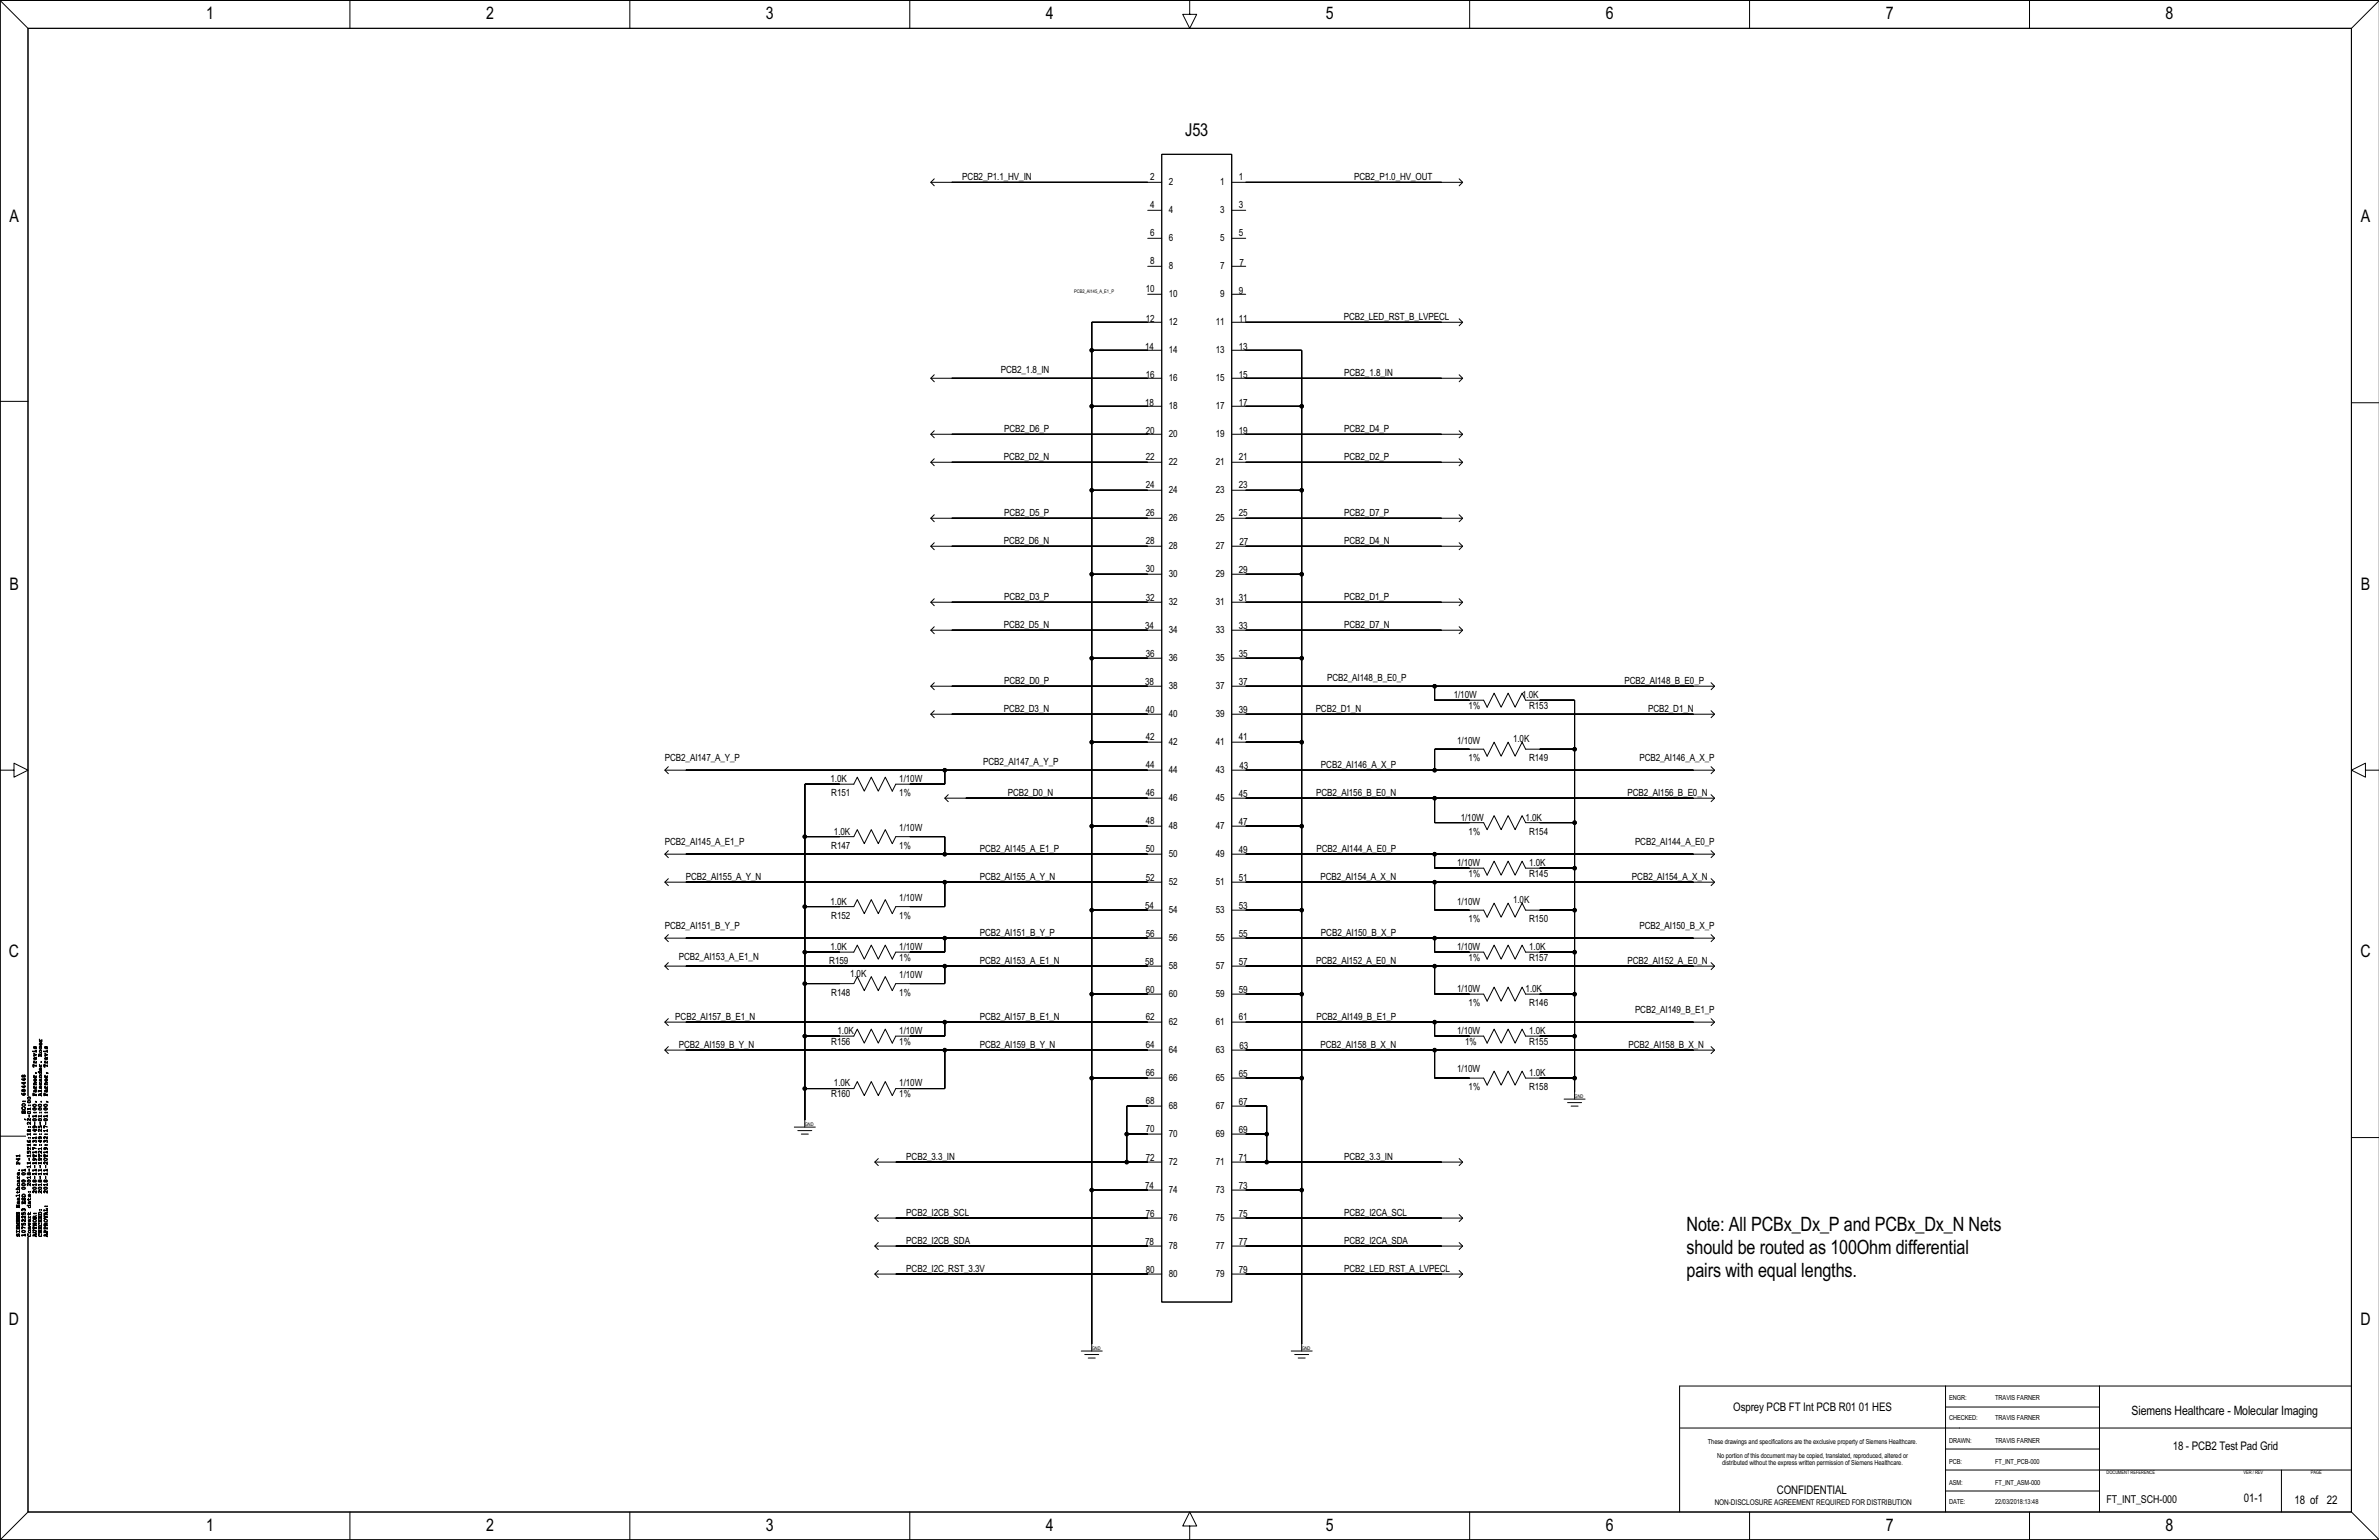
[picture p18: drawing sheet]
<svg xmlns="http://www.w3.org/2000/svg" width="863mm" height="559mm" viewBox="0 0 863 559" stroke-linecap="round" stroke-linejoin="round" font-family="sans-serif">
<defs><g id="words">
<g font-size="7.2">
<text x="612" y="446.7">Note: All PCBx_Dx_P and PCBx_Dx_N Nets</text>
<text x="612" y="455">should be routed as 100Ohm differential</text>
<text x="612" y="463.3">pairs with equal lengths.</text>
</g>
<text font-size="6.5" x="430.1" y="49.5">J53</text>
<g font-size="6.3">
<text x="74.8" y="7.1">1</text>
<text x="176.4" y="7.1">2</text>
<text x="277.9" y="7.1">3</text>
<text x="379.5" y="7.1">4</text>
<text x="481.1" y="7.1">5</text>
<text x="582.7" y="7.1">6</text>
<text x="684.2" y="7.1">7</text>
<text x="785.8" y="7.1">8</text>
<text x="3.4" y="80.7">A</text>
<text x="856.6" y="80.7">A</text>
<text x="3.4" y="214">B</text>
<text x="856.6" y="214">B</text>
<text x="3.3" y="347.3">C</text>
<text x="856.5" y="347.3">C</text>
<text x="3.3" y="480.7">D</text>
<text x="856.5" y="480.7">D</text>
<text x="74.8" y="555.6">1</text>
<text x="176.4" y="555.6">2</text>
<text x="277.9" y="555.6">3</text>
<text x="379.5" y="555.6">4</text>
<text x="481.1" y="555.6">5</text>
<text x="582.7" y="555.6">6</text>
<text x="684.2" y="555.6">7</text>
<text x="785.8" y="555.6">8</text>
</g>
<text font-size="4.7" x="773.5" y="513.6">Siemens Healthcare - Molecular Imaging</text>
<g font-size="4.3">
<text x="628.9" y="511.8">Osprey PCB FT Int PCB R01 01 HES</text>
<text x="788.4" y="526.3">18 - PCB2 Test Pad Grid</text>
<text x="644.8" y="542">CONFIDENTIAL</text>
<text x="814.2" y="545.2">01-1</text>
<text x="832.6" y="545.7">18 of</text>
<text x="844.4" y="545.7">22</text>
</g>
<text font-size="3.9" x="764.4" y="545.2">FT_INT_SCH-000</text>
<g font-size="3.6">
<text x="349.2" y="65.4">PCB2_P1.1_HV_IN</text>
<text x="417.4" y="65.4">2</text>
<text x="449.5" y="65.4">1</text>
<text x="491.4" y="65.4">PCB2_P1.0_HV_OUT</text>
<text x="424.1" y="67.2">2</text>
<text x="442.8" y="67.2">1</text>
<text x="417.4" y="75.5">4</text>
<text x="424.1" y="77.4">4</text>
<text x="442.8" y="77.4">3</text>
<text x="449.5" y="75.5">3</text>
<text x="417.4" y="85.7">6</text>
<text x="424.1" y="87.5">6</text>
<text x="442.8" y="87.5">5</text>
<text x="449.5" y="85.7">5</text>
<text x="417.4" y="95.8">8</text>
<text x="424.1" y="97.7">8</text>
<text x="442.8" y="97.7">7</text>
<text x="449.7" y="96.4">7</text>
<text x="415.8" y="106">10</text>
<text x="424.1" y="107.8">10</text>
<text x="442.8" y="107.8">9</text>
<text x="449.5" y="106.5">9</text>
<text x="415.8" y="116.7">12</text>
<text x="424.1" y="118">12</text>
<text x="441.2" y="118">11</text>
<text x="449.5" y="116.7">11</text>
<text x="487.6" y="116.2">PCB2_LED_RST_B_LVPECL</text>
<text x="415.6" y="126.8">14</text>
<text x="424.1" y="128.2">14</text>
<text x="441.2" y="128.2">13</text>
<text x="449.5" y="126.8">13</text>
<text x="363.1" y="135.2">PCB2_1.8_IN</text>
<text x="415.8" y="137">16</text>
<text x="449.5" y="137">15</text>
<text x="487.8" y="136.5">PCB2_1.8_IN</text>
<text x="424.1" y="138.3">16</text>
<text x="441.2" y="138.3">15</text>
<text x="415.6" y="147.1">18</text>
<text x="424.1" y="148.5">18</text>
<text x="441.2" y="148.5">17</text>
<text x="449.5" y="147.1">17</text>
<text x="364.4" y="156.8">PCB2_D6_P</text>
<text x="415.8" y="157.3">20</text>
<text x="424.1" y="158.6">20</text>
<text x="441.2" y="158.6">19</text>
<text x="449.5" y="157.3">19</text>
<text x="487.7" y="156.8">PCB2_D4_P</text>
<text x="364.2" y="167">PCB2_D2_N</text>
<text x="415.8" y="167">22</text>
<text x="449.5" y="167">21</text>
<text x="487.7" y="167">PCB2_D2_P</text>
<text x="424.1" y="168.8">22</text>
<text x="441.2" y="168.8">21</text>
<text x="415.8" y="177.1">24</text>
<text x="424.1" y="178.9">24</text>
<text x="441.2" y="178.9">23</text>
<text x="449.5" y="177.1">23</text>
<text x="364.4" y="187.3">PCB2_D5_P</text>
<text x="415.8" y="187.3">26</text>
<text x="424.1" y="189.1">26</text>
<text x="441.2" y="189.1">25</text>
<text x="449.5" y="187.3">25</text>
<text x="487.7" y="187.3">PCB2_D7_P</text>
<text x="364.2" y="197.4">PCB2_D6_N</text>
<text x="415.8" y="197.4">28</text>
<text x="449.7" y="197.9">27</text>
<text x="487.7" y="197.4">PCB2_D4_N</text>
<text x="424.1" y="199.3">28</text>
<text x="441.2" y="199.3">27</text>
<text x="415.8" y="207.6">30</text>
<text x="424.1" y="209.4">30</text>
<text x="441.2" y="209.4">29</text>
<text x="449.5" y="208.1">29</text>
<text x="364.4" y="217.7">PCB2_D3_P</text>
<text x="415.8" y="218.2">32</text>
<text x="424.1" y="219.6">32</text>
<text x="441.2" y="219.6">31</text>
<text x="449.5" y="218.2">31</text>
<text x="487.7" y="217.7">PCB2_D1_P</text>
<text x="364.2" y="227.9">PCB2_D5_N</text>
<text x="487.7" y="227.9">PCB2_D7_N</text>
<text x="415.6" y="228.4">34</text>
<text x="424.1" y="229.7">34</text>
<text x="441.2" y="229.7">33</text>
<text x="449.5" y="228.4">33</text>
<text x="415.8" y="238.6">36</text>
<text x="424.1" y="239.9">36</text>
<text x="441.2" y="239.9">35</text>
<text x="449.5" y="238.6">35</text>
<text x="364.4" y="248.2">PCB2_D0_P</text>
<text x="415.6" y="248.7">38</text>
<text x="424.1" y="250">38</text>
<text x="441.2" y="250">37</text>
<text x="449.5" y="248.7">37</text>
<text x="481.5" y="246.9">PCB2_AI148_B_E0_P</text>
<text x="589.5" y="248.2">PCB2_AI148_B_E0_P</text>
<text x="527.5" y="253.3">1/10W</text>
<text x="532.9" y="257.2">1%</text>
<text x="552.3" y="253.3">1.0K</text>
<text x="554.9" y="257.2">R153</text>
<text x="364.2" y="258.4">PCB2_D3_N</text>
<text x="415.8" y="258.9">40</text>
<text x="424.1" y="260.2">40</text>
<text x="441.2" y="260.2">39</text>
<text x="449.5" y="258.9">39</text>
<text x="477.4" y="258.4">PCB2_D1_N</text>
<text x="598" y="258.4">PCB2_D1_N</text>
<text x="415.8" y="268.5">42</text>
<text x="449.5" y="268.5">41</text>
<text x="528.8" y="269.8">1/10W</text>
<text x="549" y="269.3">1.0K</text>
<text x="424.1" y="270.4">42</text>
<text x="441.2" y="270.4">41</text>
<text x="241.2" y="276.1">PCB2_AI147_A_Y_P</text>
<text x="356.8" y="277.4">PCB2_AI147_A_Y_P</text>
<text x="415.8" y="278.7">44</text>
<text x="424.1" y="280.5">44</text>
<text x="441.2" y="280.5">43</text>
<text x="449.7" y="279.2">43</text>
<text x="479.3" y="278.7">PCB2_AI146_A_X_P</text>
<text x="532.9" y="276.3">1%</text>
<text x="554.9" y="276.3">R149</text>
<text x="594.9" y="276.1">PCB2_AI146_A_X_P</text>
<text x="301.3" y="283.8">1.0K</text>
<text x="326.3" y="283.8">1/10W</text>
<text x="301.6" y="289">R151</text>
<text x="326.3" y="289">1%</text>
<text x="365.7" y="288.8">PCB2_D0_N</text>
<text x="415.8" y="288.8">46</text>
<text x="424.1" y="290.7">46</text>
<text x="441.2" y="290.7">45</text>
<text x="449.5" y="289.4">45</text>
<text x="477.6" y="288.8">PCB2_AI156_B_E0_N</text>
<text x="590.6" y="288.8">PCB2_AI156_B_E0_N</text>
<text x="415.8" y="299">48</text>
<text x="449.5" y="299.5">47</text>
<text x="530" y="297.7">1/10W</text>
<text x="553.6" y="297.7">1.0K</text>
<text x="302.6" y="302.8">1.0K</text>
<text x="326.3" y="301.5">1/10W</text>
<text x="424.1" y="300.8">48</text>
<text x="441.2" y="300.8">47</text>
<text x="532.9" y="303">1%</text>
<text x="554.9" y="303">R154</text>
<text x="241.2" y="306.6">PCB2_AI145_A_E1_P</text>
<text x="301.6" y="308">R147</text>
<text x="326.3" y="308">1%</text>
<text x="355.5" y="309.2">PCB2_AI145_A_E1_P</text>
<text x="415.8" y="309.2">50</text>
<text x="424.1" y="311">50</text>
<text x="441.2" y="311">49</text>
<text x="449.5" y="309.7">49</text>
<text x="477.7" y="309.2">PCB2_AI144_A_E0_P</text>
<text x="593.3" y="306.6">PCB2_AI144_A_E0_P</text>
<text x="528.8" y="314.2">1/10W</text>
<text x="554.9" y="314.2">1.0K</text>
<text x="248.9" y="319.3">PCB2_AI155_A_Y_N</text>
<text x="355.5" y="319.3">PCB2_AI155_A_Y_N</text>
<text x="415.8" y="319.8">52</text>
<text x="424.1" y="321.2">52</text>
<text x="441.2" y="321.2">51</text>
<text x="449.5" y="319.8">51</text>
<text x="479.2" y="319.3">PCB2_AI154_A_X_N</text>
<text x="532.9" y="318.2">1%</text>
<text x="554.9" y="318.2">R145</text>
<text x="592.2" y="319.3">PCB2_AI154_A_X_N</text>
<text x="301.3" y="328.2">1.0K</text>
<text x="326.3" y="326.9">1/10W</text>
<text x="415.6" y="330">54</text>
<text x="449.5" y="330">53</text>
<text x="528.8" y="328.2">1/10W</text>
<text x="549" y="327.7">1.0K</text>
<text x="301.6" y="333.4">R152</text>
<text x="326.3" y="333.4">1%</text>
<text x="424.1" y="331.3">54</text>
<text x="441.2" y="331.3">53</text>
<text x="532.9" y="334.7">1%</text>
<text x="554.9" y="334.7">R150</text>
<text x="241.2" y="337.1">PCB2_AI151_B_Y_P</text>
<text x="355.5" y="339.6">PCB2_AI151_B_Y_P</text>
<text x="415.8" y="340.1">56</text>
<text x="424.1" y="341.5">56</text>
<text x="441.2" y="341.5">55</text>
<text x="449.5" y="340.1">55</text>
<text x="479.3" y="339.6">PCB2_AI150_B_X_P</text>
<text x="594.9" y="337.1">PCB2_AI150_B_X_P</text>
<text x="301.3" y="344.7">1.0K</text>
<text x="326.3" y="344.7">1/10W</text>
<text x="528.8" y="344.7">1/10W</text>
<text x="554.9" y="344.7">1.0K</text>
<text x="246.3" y="348.5">PCB2_AI153_A_E1_N</text>
<text x="300.9" y="349.8">R159</text>
<text x="326.3" y="348.7">1%</text>
<text x="355.5" y="349.8">PCB2_AI153_A_E1_N</text>
<text x="415.6" y="350.3">58</text>
<text x="424.1" y="351.6">58</text>
<text x="441.2" y="351.6">57</text>
<text x="449.5" y="350.3">57</text>
<text x="477.6" y="349.8">PCB2_AI152_A_E0_N</text>
<text x="532.9" y="348.7">1%</text>
<text x="554.9" y="348.7">R157</text>
<text x="590.6" y="349.8">PCB2_AI152_A_E0_N</text>
<text x="308.4" y="354.4">1.0K</text>
<text x="326.3" y="354.9">1/10W</text>
<text x="528.8" y="359.9">1/10W</text>
<text x="553.6" y="359.9">1.0K</text>
<text x="301.6" y="361.4">R148</text>
<text x="326.3" y="361.4">1%</text>
<text x="415.8" y="360.5">60</text>
<text x="424.1" y="361.8">60</text>
<text x="441.2" y="361.8">59</text>
<text x="449.5" y="360.5">59</text>
<text x="532.9" y="365.2">1%</text>
<text x="554.9" y="365.2">R146</text>
<text x="245.1" y="370.1">PCB2_AI157_B_E1_N</text>
<text x="355.5" y="370.1">PCB2_AI157_B_E1_N</text>
<text x="415.8" y="370.1">62</text>
<text x="424.1" y="371.9">62</text>
<text x="441.2" y="371.9">61</text>
<text x="449.5" y="370.1">61</text>
<text x="477.7" y="370.1">PCB2_AI149_B_E1_P</text>
<text x="593.3" y="367.6">PCB2_AI149_B_E1_P</text>
<text x="303.9" y="375.2">1.0K</text>
<text x="326.3" y="375.2">1/10W</text>
<text x="528.8" y="375.2">1/10W</text>
<text x="554.9" y="375.2">1.0K</text>
<text x="246.3" y="380.3">PCB2_AI159_B_Y_N</text>
<text x="301.6" y="379.1">R156</text>
<text x="326.3" y="379.1">1%</text>
<text x="355.5" y="380.3">PCB2_AI159_B_Y_N</text>
<text x="415.8" y="380.3">64</text>
<text x="424.1" y="382.1">64</text>
<text x="441.2" y="382.1">63</text>
<text x="449.7" y="380.8">63</text>
<text x="479.2" y="380.3">PCB2_AI158_B_X_N</text>
<text x="531.7" y="379.1">1%</text>
<text x="554.9" y="379.1">R155</text>
<text x="590.9" y="380.3">PCB2_AI158_B_X_N</text>
<text x="528.8" y="389.2">1/10W</text>
<text x="302.6" y="394.2">1.0K</text>
<text x="326.3" y="394.2">1/10W</text>
<text x="415.8" y="390.4">66</text>
<text x="424.1" y="392.3">66</text>
<text x="441.2" y="392.3">65</text>
<text x="449.5" y="390.9">65</text>
<text x="532.9" y="395.6">1%</text>
<text x="554.9" y="395.6">R158</text>
<text x="554.9" y="390.4">1.0K</text>
<text x="301.6" y="398.2">R160</text>
<text x="326.3" y="398.2">1%</text>
<text x="415.8" y="400.6">68</text>
<text x="449.5" y="401.1">67</text>
<text x="424.1" y="402.4">68</text>
<text x="441.2" y="402.4">67</text>
<text x="415.8" y="410.7">70</text>
<text x="424.1" y="412.6">70</text>
<text x="441.2" y="412.6">69</text>
<text x="449.5" y="411.2">69</text>
<text x="328.9" y="420.9">PCB2_3.3_IN</text>
<text x="415.8" y="421.4">72</text>
<text x="424.1" y="422.7">72</text>
<text x="441.2" y="422.7">71</text>
<text x="449.5" y="421.4">71</text>
<text x="487.8" y="420.9">PCB2_3.3_IN</text>
<text x="415.6" y="431.6">74</text>
<text x="449.5" y="431.6">73</text>
<text x="424.1" y="432.9">74</text>
<text x="441.2" y="432.9">73</text>
<text x="328.9" y="441.2">PCB2_I2CB_SCL</text>
<text x="415.8" y="441.7">76</text>
<text x="424.1" y="443">76</text>
<text x="441.2" y="443">75</text>
<text x="449.5" y="441.7">75</text>
<text x="487.8" y="441.2">PCB2_I2CA_SCL</text>
<text x="328.9" y="451.4">PCB2_I2CB_SDA</text>
<text x="415.6" y="451.9">78</text>
<text x="424.1" y="453.2">78</text>
<text x="441.2" y="453.2">77</text>
<text x="449.5" y="451.9">77</text>
<text x="487.8" y="451.4">PCB2_I2CA_SDA</text>
<text x="328.9" y="461.5">PCB2_I2C_RST_3.3V</text>
<text x="487.8" y="461.5">PCB2_LED_RST_A_LVPECL</text>
<text x="415.8" y="462">80</text>
<text x="424.1" y="463.4">80</text>
<text x="441.2" y="463.4">79</text>
<text x="449.5" y="462">79</text>
</g>
<text font-size="2.9" x="622.2" y="546.2">NON-DISCLOSURE AGREEMENT REQUIRED FOR DISTRIBUTION</text>
<g font-size="2.5">
<text x="707.2" y="508">ENGR:</text>
<text x="724" y="508">TRAVIS FARNER</text>
<text x="707.2" y="515.4">CHECKED:</text>
<text x="724" y="515.4">TRAVIS FARNER</text>
<text x="619.7" y="524">These drawings and specifications are the exclusive property of Siemens Healthcare.</text>
<text x="707.2" y="523.5">DRAWN:</text>
<text x="724" y="523.5">TRAVIS FARNER</text>
<text x="623.1" y="529.1">No portion of this document may be copied, translated, reproduced, altered or</text>
<text x="624.9" y="531.6">distributed without the express written permission of Siemens Healthcare.</text>
<text x="707.2" y="531.1">PCB:</text>
<text x="724" y="531.1">FT_INT_PCB-000</text>
<text x="707.2" y="538.7">ASM:</text>
<text x="724" y="538.7">FT_INT_ASM-000</text>
<text x="707.2" y="545.8">DATE:</text>
<text x="724" y="545.8">22/03/2018:13:48</text>
</g>
<g font-size="1.8">
<text x="389.8" y="106.4">PCB2_AI145_A_E1_P</text>
<text x="571.4" y="398.4">GND</text>
<text x="292" y="408.6">GND</text>
<text x="396.1" y="489.8">GND</text>
<text x="472.3" y="489.8">GND</text>
<text x="764.4" y="535">DOCUMENT REFERENCE</text>
<text x="814.1" y="535">VER / REV</text>
<text x="838.5" y="535">PAGE</text>
</g>
</g></defs>
<g fill="none" stroke="#000" stroke-width=".36">
<path d="M0 .1l10.2 10.2M10.2 10.3h843v538.3h-843zM127 .1v10.2M228.5 .1v10.2M330.1 .1v10.2M431.7 .1v5.1h2.5l-2.5 5.1-2.5-5.1h2.5M533.3 .1v10.2M634.9 .1v10.2M736.4 .1v10.2M863.3 .1h-863.3v558.7M863.3 .2l-10 10.1M421.5 56h25.4v416.5h-25.4z"/>
<path d="M337.7 66.2h83.8M339 64.9l-1.3 1.3 1.3 1.2M345.4 66.2h71.1M416.5 76.3h5M446.9 76.3h5.1M452 66.2h71.1M529.5 64.9l1.2 1.3-1.2 1.2M530.7 66.2h-83.8M416.5 96.6h5M416.5 86.5h5M446.9 96.6h5.1M446.9 86.5h5.1"/>
<path d="M396.1 116.9h20.4M396.1 116.9v10.2M396.1 116.9v373.3M396.1 116.9h25.4M416.5 106.8h5M446.9 106.8h5.1M452 116.9h71.1M529.5 115.7l1.2 1.2-1.2 1.3M530.7 116.9h-83.8M337.7 137.3h83.8M339 136l-1.3 1.3 1.3 1.2M345.4 137.3h71.1"/>
<path d="M396.1 127.1v20.3M396.1 127.1h20.4M396.1 127.1h25.4M452 127.1h20.3M452 137.3h71.1M472.3 127.1v20.3M472.3 127.1v363.1M472.3 127.1h-25.4M529.5 136l1.2 1.3-1.2 1.2M530.7 137.3h-83.8M0 145.6h10.2M339 156.3l-1.3 1.3 1.3 1.2"/>
<path d="M345.4 157.6h71.1M396.1 147.4h20.4M396.1 147.4v30.5M396.1 147.4h25.4M421.5 157.6h-83.8M446.9 157.6h83.8M452 157.6h71.1M452 147.4h20.3M472.3 147.4v30.5M472.3 147.4h-25.4M529.5 156.3l1.2 1.3-1.2 1.2M853.2 146.1h10.1"/>
<path d="M339 166.5l-1.3 1.2 1.3 1.3M345.4 167.7h71.1M396.1 177.9h20.4M396.1 177.9v30.5M396.1 177.9h25.4M421.5 167.7h-83.8M446.9 167.7h83.8M452 167.7h71.1M452 177.9h20.3M472.3 177.9v30.5M472.3 177.9h-25.4M529.5 166.5l1.2 1.2-1.2 1.3"/>
<path d="M339 186.8l-1.3 1.2 1.3 1.3M339 196.9l-1.3 1.3 1.3 1.3M345.4 188h71.1M345.4 198.2h71.1M421.5 198.2h-83.8M421.5 188h-83.8M446.9 198.2h83.8M446.9 188h83.8M452 188h71.1M452 198.2h71.1M529.5 186.8l1.2 1.2-1.2 1.3M529.5 196.9l1.2 1.3-1.2 1.3"/>
<path d="M339 217.3l-1.3 1.2 1.3 1.3M345.4 218.5h71.1M396.1 208.4v30.4M396.1 208.4h20.4M396.1 208.4h25.4M421.5 218.5h-83.8M446.9 218.5h83.8M452 218.5h71.1M452 208.4h20.3M472.3 208.4v30.4M472.3 208.4h-25.4M529.5 217.3l1.2 1.2-1.2 1.3"/>
<path d="M339 227.4l-1.3 1.3 1.3 1.2M345.4 228.7h71.1M396.1 238.8h20.4M396.1 238.8v30.5M396.1 238.8h25.4M421.5 228.7h-83.8M446.9 228.7h83.8M452 228.7h71.1M452 238.8h20.3M472.3 238.8v30.5M472.3 238.8h-25.4M529.5 227.4l1.2 1.3-1.2 1.2"/>
<path d="M339 247.7l-1.3 1.3 1.3 1.3M339 257.9l-1.3 1.3 1.3 1.2M345.4 259.2h71.1M345.4 249h71.1M421.5 259.2h-83.8M421.5 249h-83.8M446.9 249h175.2M446.9 259.1l175.2 .1M452 259.2h162.5M452 249h68.6M520.6 249h93.9M520.6 249v5.1"/>
<path d="M520.6 254.1h12.7M558.7 254.1h12.7M571.4 254.1h-17.8l-1.3-2.6-2.5 5.1-2.6-5.1-2.5 5.1-2.5-5.1-2.6 5.1-1.3-2.5h-17.7M571.4 254.1v17.7M571.4 254.1v144.7M620.9 247.7l1.2 1.3-1.2 1.3M620.9 257.9l1.2 1.3-1.2 1.2M0 279.5h5.1v-2.6l5.1 2.6-5.1 2.5v-2.5M242.5 278.2l-1.3 1.3 1.3 1.2M248.9 279.5h93.9M342.8 279.5v5M342.8 279.5h73.7"/>
<path d="M396.1 269.3h20.4M396.1 269.3v30.5M396.1 269.3h25.4M421.5 279.5h-180.3M446.9 279.5h175.2M452 279.5h68.6M452 269.3h20.3M472.3 269.3v30.5M472.3 269.3h-25.4M520.6 279.5h93.9M520.6 271.8h12.7M520.6 271.8v7.7"/>
<path d="M558.7 271.8h12.7M571.4 271.8h-17.8l-1.3-2.5-2.5 5.1-2.6-5.1-2.5 5.1-2.5-5.1-2.6 5.1-1.3-2.6h-17.7M571.4 271.8v26.7M620.9 278.2l1.2 1.3-1.2 1.2M858.3 279.5v-2.6l-5.1 2.6 5.1 2.5v-2.5h5M292 284.5h17.8l1.3-2.5 2.5 5.1 2.6-5.1 2.5 5.1 2.5-5.1 2.6 5.1 1.2-2.6h17.8M292 284.5h12.7M292 284.5v19.1M292 284.5v124.5M330.1 284.5h12.7M344.1 288.4l-1.3 1.2 1.3 1.3M350.4 289.6h66.1"/>
<path d="M396.1 299.8v30.5M396.1 299.8h20.4M396.1 299.8h25.4M421.5 289.6h-78.7M446.9 289.6h175.2M452 289.6h68.6M452 299.8h20.3M472.3 299.8v30.5M472.3 299.8h-25.4M520.6 289.6h93.9M520.6 298.5h12.7M520.6 289.6v8.9"/>
<path d="M558.7 298.5h12.7M571.4 298.5h-17.8l-1.3-2.5-2.5 5.1-2.6-5.1-2.5 5.1-2.5-5.1-2.6 5.1-1.3-2.6h-17.7M571.4 298.5v16.5M620.9 288.4l1.2 1.2-1.2 1.3M242.5 318.8l-1.3 1.3 1.3 1.3M242.5 308.7l-1.3 1.2 1.3 1.3M248.9 309.9h93.9M292 303.6h17.8l1.3-2.5 2.5 5 2.6-5 2.5 5 2.5-5 2.6 5 1.2-2.5h17.8M292 303.6h12.7M292 303.6v25.4M330.1 303.6h12.7M342.8 303.6v6.3"/>
<path d="M342.8 309.9h73.7M421.5 309.9h-180.3M446.9 309.9h175.2M452 309.9h68.6M520.6 309.9h93.9M520.6 315h12.7M520.6 309.9v5.1M558.7 315h12.7M571.4 315h-17.8l-1.3-2.5-2.5 5.1-2.6-5.1-2.5 5.1-2.5-5.1-2.6 5.1-1.3-2.6h-17.7M571.4 315v15.3M620.9 308.7l1.2 1.2-1.2 1.3M620.9 318.8l1.2 1.3-1.2 1.3"/>
<path d="M242.5 339.1l-1.3 1.3 1.3 1.3M248.9 320.1h93.9M292 329h17.8l1.3-2.6 2.5 5.1 2.6-5.1 2.5 5.1 2.5-5.1 2.6 5.1 1.2-2.5h17.8M292 329h12.7M292 329v16.5M330.1 329h12.7M342.8 320.1v8.9M342.8 320.1h73.7M396.1 330.3v30.4M396.1 330.3h20.4M396.1 330.3h25.4M421.5 320.1h-180.3"/>
<path d="M446.9 320.1h175.2M452 320.1h68.6M452 330.3h20.3M472.3 330.3v30.4M472.3 330.3h-25.4M520.6 320.1h93.9M520.6 330.3h12.7M520.6 320.1v10.2M558.7 330.3h12.7M571.4 330.3h-17.8l-1.3-2.6-2.5 5.1-2.6-5.1-2.5 5.1-2.5-5.1-2.6 5.1-1.3-2.5h-17.7M571.4 330.3v15.2M620.9 339.1l1.2 1.3-1.2 1.3"/>
<path d="M241.2 350.6h175.3h-73.7M242.5 349.3l-1.3 1.3 1.3 1.2M248.9 340.4h93.9M248.9 350.6h93.9M292 356.9h17.8l1.3-2.5 2.5 5.1 2.6-5.1 2.5 5.1 2.5-5.1 2.6 5.1 1.2-2.6h17.8M292 345.5h17.8l1.3-2.5 2.5 5 2.6-5 2.5 5 2.5-5 2.6 5 1.2-2.5h17.8M292 356.9v19.1M292 345.5h12.7M292 356.9h12.7M292 345.5v11.4M330.1 345.5h12.7M330.1 356.9h12.7"/>
<path d="M342.8 340.4h73.7M342.8 340.4v5.1M342.8 350.6v6.3M416.5 350.6h5M421.5 340.4h-180.3M446.9 350.6h5.1M446.9 340.4h175.2M452 340.4h68.6M520.6 340.4h93.9M520.6 350.6h93.9M520.6 345.5h12.7M520.6 340.4v5.1"/>
<path d="M520.6 350.6v10.1M520.6 350.6h-68.6h170.1M558.7 345.5h12.7M571.4 345.5h-17.8l-1.3-2.5-2.5 5-2.6-5-2.5 5-2.5-5-2.6 5-1.3-2.5h-17.7M571.4 345.5v15.2M620.9 349.3l1.2 1.3-1.2 1.2M242.5 379.8l-1.3 1.2 1.3 1.3M242.5 369.6l-1.3 1.3 1.3 1.3M248.9 370.9h93.9M292 376h17.8l1.3-2.6 2.5 5.1 2.6-5.1 2.5 5.1 2.5-5.1 2.6 5.1 1.2-2.5h17.8M292 376h12.7M292 376v19"/>
<path d="M330.1 376h12.7M342.8 370.9v5.1M342.8 370.9h73.7M396.1 360.7h20.4M396.1 360.7v30.5M396.1 360.7h25.4M421.5 370.9h-180.3M446.9 370.9h175.2M452 370.9h68.6M452 360.7h20.3M472.3 360.7v30.5M472.3 360.7h-25.4"/>
<path d="M520.6 370.9h93.9M520.6 370.9v5.1M520.6 376h12.7M520.6 360.7h12.7M558.7 376h12.7M558.7 360.7h12.7M571.4 360.7h-17.8l-1.3-2.5-2.5 5.1-2.6-5.1-2.5 5.1-2.5-5.1-2.6 5.1-1.3-2.6h-17.7M571.4 376h-17.8l-1.3-2.6-2.5 5.1-2.6-5.1-2.5 5.1-2.5-5.1-2.6 5.1-1.3-2.5h-17.7M571.4 376v15.2M571.4 360.7v15.3M620.9 379.8l1.2 1.2-1.2 1.3M620.9 369.6l1.2 1.3-1.2 1.3"/>
<path d="M248.9 381h93.9M292 395h17.8l1.3-2.5 2.5 5 2.6-5 2.5 5 2.5-5 2.6 5 1.2-2.5h17.8M292 395v11.4M292 395h12.7M330.1 395h12.7M342.8 381h73.7M342.8 381v14M396.1 391.2h20.4M396.1 391.2v40.6M396.1 391.2h25.4M421.5 381h-180.3M446.9 381h175.2"/>
<path d="M452 381h68.6M452 391.2h20.3M472.3 391.2v40.6M472.3 391.2h-25.4M520.6 381h93.9M520.6 391.2h12.7M520.6 381v10.2M558.7 391.2h12.7M567.6 398.8h7.6M571.4 391.2h-17.8l-1.3-2.5-2.5 5-2.6-5-2.5 5-2.5-5-2.6 5-1.3-2.5h-17.7M571.4 391.2v5.1M0 412.3h10.2"/>
<path d="M288.2 409h7.6M289.5 410.2h5.1M290.8 411.5h2.5M408.8 411.5v10.2M408.8 401.4h7.7M408.8 401.4v10.1M408.8 411.5h7.7M408.8 401.4v20.3M408.8 401.4h12.7M408.8 411.5h12.7M452 411.5h7.6M452 401.4h7.6"/>
<path d="M459.6 411.5v10.2M459.6 401.4v10.1M459.6 401.4h-12.7M459.6 411.5h-12.7M459.6 401.4v20.3M568.8 400.1h5.1M570.1 401.4h2.5M853.2 412.8h10.1M317.4 421.7h104.1M318.7 420.4l-1.3 1.3 1.3 1.2M325 421.7h83.8M396.1 431.8v55.9"/>
<path d="M396.1 431.8h20.4M396.1 431.8h25.4M408.8 421.7h7.7M452 431.8h20.3M452 421.7h7.6M459.6 421.7h63.5M472.3 431.8v55.9M472.3 431.8h-25.4M529.5 420.4l1.2 1.3-1.2 1.2M530.7 421.7h-83.8M317.4 442h104.1M317.4 452.1h104.1"/>
<path d="M318.7 440.7l-1.3 1.3 1.3 1.3M318.7 450.9l-1.3 1.2 1.3 1.3M325 442h91.5M325 452.1h91.5M452 442h71.1M452 452.1h71.1M529.5 440.7l1.2 1.3-1.2 1.3M529.5 450.9l1.2 1.2-1.2 1.3M530.7 442h-83.8M530.7 452.1h-83.8M317.4 462.3h104.1M318.7 461l-1.3 1.3 1.3 1.3"/>
<path d="M325 462.3h91.5M452 462.3h71.1M529.5 461l1.2 1.3-1.2 1.3M530.7 462.3h-83.8M392.3 490.2h7.7M393.6 491.5h5.1M394.9 492.8h2.5M468.5 490.2h7.6M469.8 491.5h5.1M471.1 492.8h2.5M609.5 518.2h243.7M706 510.6h55.8"/>
<path d="M706 502.9v45.7M761.8 502.9v45.7M853.2 502.9h-243.7v45.7M706 533.4h147.2M706 525.8h55.8M827.9 533.4v15.2M0 558.8h863.3M10.2 548.6l-10.2 10.2M127 548.6v10.2M228.5 548.6v10.2M330.1 548.6v10.2M431.7 553.7h2.5l-2.5-5.1-2.5 5.1h2.5v5.1"/>
<path d="M533.3 548.6v10.2M634.9 548.6v10.2M706 541h55.8M736.4 548.6v10.2M853.3 548.6l10 10.1"/>
<circle cx="396.1" cy="127.1" r=".63"/>
<circle cx="396.1" cy="147.4" r=".63"/>
<circle cx="472.3" cy="147.4" r=".63"/>
<circle cx="396.1" cy="177.9" r=".63"/>
<circle cx="472.3" cy="177.9" r=".63"/>
<circle cx="396.1" cy="208.4" r=".63"/>
<circle cx="472.3" cy="208.4" r=".63"/>
<circle cx="396.1" cy="238.8" r=".63"/>
<circle cx="472.3" cy="238.8" r=".63"/>
<circle cx="520.6" cy="249" r=".63"/>
<circle cx="342.8" cy="279.5" r=".63"/>
<circle cx="396.1" cy="269.3" r=".63"/>
<circle cx="472.3" cy="269.3" r=".63"/>
<circle cx="520.6" cy="279.5" r=".63"/>
<circle cx="571.4" cy="271.8" r=".63"/>
<circle cx="396.1" cy="299.8" r=".63"/>
<circle cx="472.3" cy="299.8" r=".63"/>
<circle cx="520.6" cy="289.6" r=".63"/>
<circle cx="571.4" cy="298.5" r=".63"/>
<circle cx="292" cy="303.6" r=".63"/>
<circle cx="342.8" cy="309.9" r=".63"/>
<circle cx="520.6" cy="309.9" r=".63"/>
<circle cx="571.4" cy="315" r=".63"/>
<circle cx="292" cy="329" r=".63"/>
<circle cx="342.8" cy="320.1" r=".63"/>
<circle cx="396.1" cy="330.3" r=".63"/>
<circle cx="472.3" cy="330.3" r=".63"/>
<circle cx="520.6" cy="320.1" r=".63"/>
<circle cx="571.4" cy="330.3" r=".63"/>
<circle cx="292" cy="345.5" r=".63"/>
<circle cx="292" cy="356.9" r=".63"/>
<circle cx="342.8" cy="340.4" r=".63"/>
<circle cx="342.8" cy="350.6" r=".63"/>
<circle cx="520.6" cy="340.4" r=".63"/>
<circle cx="520.6" cy="350.6" r=".63"/>
<circle cx="571.4" cy="345.5" r=".63"/>
<circle cx="292" cy="376" r=".63"/>
<circle cx="342.8" cy="370.9" r=".63"/>
<circle cx="396.1" cy="360.7" r=".63"/>
<circle cx="472.3" cy="360.7" r=".63"/>
<circle cx="520.6" cy="370.9" r=".63"/>
<circle cx="571.4" cy="360.7" r=".63"/>
<circle cx="571.4" cy="376" r=".63"/>
<circle cx="292" cy="395" r=".63"/>
<circle cx="342.8" cy="381" r=".64"/>
<circle cx="396.1" cy="391.2" r=".63"/>
<circle cx="472.3" cy="391.2" r=".63"/>
<circle cx="520.6" cy="381" r=".63"/>
<circle cx="571.4" cy="391.2" r=".63"/>
<circle cx="408.8" cy="411.5" r=".63"/>
<circle cx="459.6" cy="411.5" r=".63"/>
<circle cx="396.1" cy="431.8" r=".63"/>
<circle cx="408.8" cy="421.7" r=".63"/>
<circle cx="459.6" cy="421.7" r=".63"/>
<circle cx="472.3" cy="431.8" r=".63"/>
</g>
<g fill="#000">
<circle cx="396.1" cy="127.1" r=".63"/>
<circle cx="396.1" cy="147.4" r=".63"/>
<circle cx="472.3" cy="147.4" r=".63"/>
<circle cx="396.1" cy="177.9" r=".63"/>
<circle cx="472.3" cy="177.9" r=".63"/>
<circle cx="396.1" cy="208.4" r=".63"/>
<circle cx="472.3" cy="208.4" r=".63"/>
<circle cx="396.1" cy="238.8" r=".63"/>
<circle cx="472.3" cy="238.8" r=".63"/>
<circle cx="520.6" cy="249" r=".63"/>
<circle cx="342.8" cy="279.5" r=".63"/>
<circle cx="396.1" cy="269.3" r=".63"/>
<circle cx="472.3" cy="269.3" r=".63"/>
<circle cx="520.6" cy="279.5" r=".63"/>
<circle cx="571.4" cy="271.8" r=".63"/>
<circle cx="396.1" cy="299.8" r=".63"/>
<circle cx="472.3" cy="299.8" r=".63"/>
<circle cx="520.6" cy="289.6" r=".63"/>
<circle cx="571.4" cy="298.5" r=".63"/>
<circle cx="292" cy="303.6" r=".63"/>
<circle cx="342.8" cy="309.9" r=".63"/>
<circle cx="520.6" cy="309.9" r=".63"/>
<circle cx="571.4" cy="315" r=".63"/>
<circle cx="292" cy="329" r=".63"/>
<circle cx="342.8" cy="320.1" r=".63"/>
<circle cx="396.1" cy="330.3" r=".63"/>
<circle cx="472.3" cy="330.3" r=".63"/>
<circle cx="520.6" cy="320.1" r=".63"/>
<circle cx="571.4" cy="330.3" r=".63"/>
<circle cx="292" cy="345.5" r=".63"/>
<circle cx="292" cy="356.9" r=".63"/>
<circle cx="342.8" cy="340.4" r=".63"/>
<circle cx="342.8" cy="350.6" r=".63"/>
<circle cx="520.6" cy="340.4" r=".63"/>
<circle cx="520.6" cy="350.6" r=".63"/>
<circle cx="571.4" cy="345.5" r=".63"/>
<circle cx="292" cy="376" r=".63"/>
<circle cx="342.8" cy="370.9" r=".63"/>
<circle cx="396.1" cy="360.7" r=".63"/>
<circle cx="472.3" cy="360.7" r=".63"/>
<circle cx="520.6" cy="370.9" r=".63"/>
<circle cx="571.4" cy="360.7" r=".63"/>
<circle cx="571.4" cy="376" r=".63"/>
<circle cx="292" cy="395" r=".63"/>
<circle cx="342.8" cy="381" r=".64"/>
<circle cx="396.1" cy="391.2" r=".63"/>
<circle cx="472.3" cy="391.2" r=".63"/>
<circle cx="520.6" cy="381" r=".63"/>
<circle cx="571.4" cy="391.2" r=".63"/>
<circle cx="408.8" cy="411.5" r=".63"/>
<circle cx="459.6" cy="411.5" r=".63"/>
<circle cx="396.1" cy="431.8" r=".63"/>
<circle cx="408.8" cy="421.7" r=".63"/>
<circle cx="459.6" cy="421.7" r=".63"/>
<circle cx="472.3" cy="431.8" r=".63"/>
</g>
<path d="M5.5 418.7h2.3v30.1h-2.3z" fill-rule="evenodd" fill="#fff"/>
<g fill="none" stroke="#000" stroke-width=".36">
<path d="M5.9 419.4h1.2l.1-.4v.7l-.1-.3h-1.1v.4zM5.9 433.7h1.2l.1-.4v.9l-.1-.4h-1.1l-.1 .3zM5.9 420.5l1.3-.2v.4l-.4-.2-.1 .6zM6 440l.3-.1-.2 .4 .3 .3a.47 .47 0 0 1 .2-.6 .47 .47 0 0 1 .6 .1v.6h-.4l.3-.2-.2-.5-.6 .7-.3-.2zM6 437.3l1.2-.1v.4l-.6-.2v.6l.6-.2v.4h-1.2v-.4l.5 .2v-.6l-.5 .2zM6 420.5h.7v.5zM6.1 421.6h.4l.2 .6h.4l.1-.3v.5l-1.2 .1zM6.1 421.7l.5 .1v.4h-.5zM6.3 432.1l.1 .5h.5l.2-.6 .1 .6-.9 .3-.3-.2 .3-.1zM6.3 426.8l.3 .6h.5l.1-.4v.7l-.1-.3h-.7l-.1 .3 .2-.3zM6.3 434.8l.9-.2v.9h-.5l-.1-.7-.2 .1-.1 .6zM6.3 428.3l.8-.1 .1-.2v1l-.5-.1-.1-.6-.2 .1-.1 .5z"/>
<path d="M6.4 436l.4-.1v.9l.3-.3-.1-.5a.49 .49 0 0 1 .1 .6 .49 .49 0 0 1-.7 .2 .49 .49 0 0 1 0-.8zM6.4 430.8l.8-.2v.4l-.6-.1-.3 .2 .3 .4 .6-.2v.4h-1.3v-.2h.5zM6.4 425.6l.4-.1v.8l.3-.3-.1-.5a.49 .49 0 0 1 .1 .7 .49 .49 0 0 1-.7 .1 .49 .49 0 0 1 0-.7zM6.4 436.1l.3-.1v.8l-.4-.3zM6.4 425.7l.3-.2v.8l-.4-.2zM6.7 434.8l.4 .3v.3l-.4-.1zM6.7 428.3l.4 .2-.2 .5zM6.9 424.4l.6 .4-.6-.1zM6 447.8h.3l-.2 .4 .3 .2a.47 .47 0 0 1 .2-.5 .47 .47 0 0 1 .6 .1v.6h-.4l.3-.3-.2-.5-.6 .8-.3-.3zM6 445.1h.3l-.2 .1v.6h.4l-.1-.4h.4l-.2 .4h.5v-.7h-.3h.4v1h-1.2zM6 443.7h1.2v.4l-.1-.2h-1l.7 .3-.7 .4h1l.1-.2v.4h-1.2v-.2l.7-.4zM6 442.5h.3l-.2 .1v.6h.4l-.1-.4h.4l-.2 .4h.5v-.7l-.3-.1h.4v1h-1.2z"/>
<path d="M6 441.1l1.2 .1-1.1 .7h1l.1-.2v.5l-1.1-.2-.1 .2v-.3l1.1-.6h-1l-.1 .2zM6 446.4l.1 .4h1l.1-.4v.8l-.1-.3h-1l-.1 .4z"/>
<circle cx="6.7" cy="429.8" r=".45"/>
</g>
<path d="M7.5 424h2.3v24.8h-2.3z" fill-rule="evenodd" fill="#fff"/>
<g fill="none" stroke="#000" stroke-width=".36">
<path d="M7.9 424.6h1.2l.1-.4v.8l-.1-.4h-1.1v.4zM7.9 440l.1 .6h.4a.44 .44 0 0 1 .4-.7 .44 .44 0 0 1 .3 .7l-.1 .1 .1-.4-.3-.3-.4 .3 .1 .3h-.6zM8 438.7h.6a.4 .4 0 0 1 .6 .1 .4 .4 0 0 1-.2 .6v-.6l-.2-.1-.3 .4-.2-.3h-.3v.6zM8 436h.3h-.2v.6h.4l-.1-.4 .4 .1-.2 .3h.5v-.6h-.3l.4-.1v1h-1.2zM8 434.7h.3l-.3 .4 .4 .3a.48 .48 0 0 1 .2-.6 .48 .48 0 0 1 .6 .1v.6h-.4a.36 .36 0 0 0 .3-.4 .36 .36 0 0 0-.4-.3l-.4 .7-.3-.2zM8 430.9l.6-.1a.41 .41 0 0 1 .6 .4 .41 .41 0 0 1-.6 .3h-.5zM8 429.6l.6-.1a.41 .41 0 0 1 .6 .4 .41 .41 0 0 1-.6 .3l-.7-.2zM8 428.3l.6-.1a.43 .43 0 0 1 .6 .4 .43 .43 0 0 1-.6 .4l-.7-.3zM8 425.7l.6-.2a.43 .43 0 0 1 .6 .4 .43 .43 0 0 1-.6 .4h-.2a.44 .44 0 0 1-.4-.1 .44 .44 0 0 1 0-.5zM8 428.4a.55 .55 0 0 1 .7-.2 .55 .55 0 0 1 .3 .6 .61 .61 0 0 1-1-.4zM8 425.8v-.1a.55 .55 0 0 1 .7-.1 .55 .55 0 0 1 .3 .5 .61 .61 0 0 1-1-.3zM8 431a.56 .56 0 0 1 .7-.2 .56 .56 0 0 1 .3 .6 .56 .56 0 0 1-.6 .1 .56 .56 0 0 1-.4-.5z"/>
<path d="M8 429.6a.56 .56 0 0 1 .7-.1 .56 .56 0 0 1 .3 .6 .56 .56 0 0 1-.6 .1 .56 .56 0 0 1-.4-.6zM8.1 433.6a.58 .58 0 0 1 .7-.2 .58 .58 0 0 1 .3 .7h-1zM8.1 433.4l.8-.1 .3 1h-1.2zM7.9 448.1h1.2v-.3l.1 .8-.1-.4h-1.1v.4zM7.9 446.7l.7-.3a.48 .48 0 0 1 .6 .6 .48 .48 0 0 1-.8 .3l-.5-.3zM7.9 445.2l1.3 .4-1.2-.3 .1 .6h-.2zM7.9 444l.1 .5h.4a.44 .44 0 0 1 .3-.7 .44 .44 0 0 1 .5 .4l-.2 .5 .1-.5-.3-.3-.3 .1v.5h-.6zM8 442.6h.4l.7 .7 .1-.8v.9l-.4-.3a.42 .42 0 0 0-.4-.4 .42 .42 0 0 0-.4 .4l.2 .2-.3-.2zM8 441.3h.4l.7 .7 .1-.8v.8l-.4-.2a.42 .42 0 0 0-.4-.4 .42 .42 0 0 0-.4 .4l.2 .2-.3-.2zM8 446.7a.56 .56 0 0 1 .7-.2 .56 .56 0 0 1 .3 .5 .55 .55 0 0 1-.6 .2 .55 .55 0 0 1-.4-.5z"/>
</g>
<path d="M9.5 397.8h2.3v51h-2.3z" fill-rule="evenodd" fill="#fff"/>
<g fill="none" stroke="#000" stroke-width=".36">
<path d="M10 399.5l.4-.1a.5 .5 0 0 1 .8 .4 .5 .5 0 0 1-.8 .4 .42 .42 0 0 1-.4-.2 .42 .42 0 0 1 0-.5zM10 399.6a.55 .55 0 0 1 .7-.2 .55 .55 0 0 1 .3 .6 .59 .59 0 0 1-.6 .1 .59 .59 0 0 1-.4-.5zM10 398.2l.4-.1a.5 .5 0 0 1 .8 .4 .5 .5 0 0 1-.8 .4 .4 .4 0 0 1-.4-.2 .4 .4 0 0 1 0-.5zM10 398.3a.55 .55 0 0 1 .7-.2 .55 .55 0 0 1 .3 .6 .59 .59 0 0 1-.6 .1 .59 .59 0 0 1-.4-.5zM9.9 419.4h1.2l.1-.4v.8l-.1-.4h-1.1v.4zM9.9 415.4h1.2l.1-.3v.7l-.1-.3h-1.1v.4zM9.9 411.5h1.2l.1-.4v.8l-.1-.3h-1.1v.3zM9.9 402.3h1.2l.1-.3v.8l-.1-.4h-1.1v.4zM9.9 417.7l.1 .6h.4a.44 .44 0 0 1 .1-.6 .44 .44 0 0 1 .7 .2 .44 .44 0 0 1-.2 .6v-.7a.42 .42 0 0 0-.5 .1 .42 .42 0 0 0 0 .5h-.6zM9.9 413.8l.2 .5 .4 .2v-.6h.6a.6 .6 0 0 1-.6 .7 .6 .6 0 0 1-.6-.8zM9.9 410h.6a.38 .38 0 0 1 .5-.1 .38 .38 0 0 1 .2 .5 .38 .38 0 0 1-.5 .2l-.8-.1zM10 416.3h.4l-.3 .1v.3h1v-.3l.1 .7-.1-.3h-1v.4h.3h-.4z"/>
<path d="M10 407.3l.3-.1 .8 .8 .1-.8v.9l-.3-.3a.42 .42 0 0 0-.4-.4 .42 .42 0 0 0-.5 .4l.2 .2-.3-.2zM10 406h.5l.6 .7 .1-.8v.8l-.3-.2a.42 .42 0 0 0-.4-.4 .42 .42 0 0 0-.5 .4l.2 .2-.3-.2zM10 403.4l.6-.1a.41 .41 0 0 1 .6 .4 .41 .41 0 0 1-.6 .4 .46 .46 0 0 1-.5-.1 .46 .46 0 0 1-.1-.6zM10 410h.4v.4h-.4zM10 403.5a.56 .56 0 0 1 .7-.1 .56 .56 0 0 1 .3 .5 .58 .58 0 0 1-.6 .1 .58 .58 0 0 1-.4-.5zM10.3 412.8l.2 .2zM10.3 408.8l.2 .2zM10.3 401l.2 .2zM10.5 404.6l.1 .8zM10.6 413.9h.4v.4h-.4zM10.6 410h.4v.5h-.4zM11 412.8l.2 .2z"/>
<path d="M11 408.8l.2 .2zM11 401l.2 .2zM9.9 427.2h1.2l.1-.4v.8l-.1-.3h-1.1v.4zM9.9 423.3h1.2v-.4l.1 .8-.1-.3h-1.1v.3zM9.9 422h1.2v-.4l.1 .8-.1-.3h-1.1v.3zM9.9 437.3h1.2v-.2l-.1 .3a.45 .45 0 0 1 .1 .7 .45 .45 0 0 1-.7 0 .45 .45 0 0 1 .1-.7l-.6 .2zM9.9 425.7l.8-.1a.39 .39 0 0 1 .5 .2 .39 .39 0 0 1-.2 .5 .39 .39 0 0 1-.5-.2l-.6 .1zM10 429.6l.5-.1 .6 .7 .1-.8v.9l-.3-.2a.42 .42 0 0 0-.4-.5 .42 .42 0 0 0-.5 .4l.2 .2-.3-.2zM10 428.3l.4-.1a.5 .5 0 0 1 .8 .4 .5 .5 0 0 1-.8 .4l-.5-.3zM10 428.4a.55 .55 0 0 1 .7-.2 .55 .55 0 0 1 .3 .6 .63 .63 0 0 1-1-.4zM10 425.7h.4v.4h-.4zM10.3 440l.1 .5h.6l.1-.7v.7l-.8 .3-.3-.2 .3-.1z"/>
<path d="M10.3 434.8l.1 .5h.6l.1-.7v.7l-.8 .3-.3-.2 .3-.1zM10.3 436.2l.9-.3-.1 .9h-.4v-.6h-.3l-.1 .6zM10.3 432.4l.2 .2zM10.4 433.6l.3-.2v.8zM10.4 433.5l.4-.2v.9l.3-.3-.1-.6a.49 .49 0 0 1 .2 .7 .49 .49 0 0 1-.7 .2 .49 .49 0 0 1-.1-.7zM10.5 424.2l.1 .9zM10.5 420.2l.1 .9zM10.6 425.7h.4v.5h-.4zM10.8 436.2l.3 .2v.4l-.3-.1zM11 432.4l.2 .2zM10 447.7h.3a.5 .5 0 0 0 0 .8 .5 .5 0 0 0 .7-.1 .5 .5 0 0 0-.1-.7 .56 .56 0 0 1 .1 .7 .56 .56 0 0 1-.8 .2 .56 .56 0 0 1-.1-.8zM10.3 445.3l.9-.2v.3l-.6-.1-.3 .2 .2 .3 .7-.1v.4l-.9-.1z"/>
<path d="M10.3 443.7l.9 .5-.8 .6-.1-.4 .1 .2 .7-.4-.7-.3-.1 .2zM10.3 442.7l.5-.2 .1 .8 .1-.8a.49 .49 0 0 1 .2 .6 .49 .49 0 0 1-.7 .2 .49 .49 0 0 1-.2-.6zM10.3 441.2l.3 .5h.5l.1-.4-.1 .8v-.3h-.7l-.1 .2 .2-.3zM10.5 442.7l.2-.1v.7l-.3-.2z"/>
<circle cx="10.7" cy="437.8" r=".38"/>
<circle cx="10.7" cy="446.8" r=".47"/>
<circle cx="10.7" cy="446.8" r=".39"/>
</g>
<path d="M11.5 379.5h2.3v69.3h-2.3z" fill-rule="evenodd" fill="#fff"/>
<g fill="none" stroke="#000" stroke-width=".36">
<path d="M12.3 379.8h.3l-.1 .7 .3-.7 .3 .1 .1 .7-.3-.1 .2-.6h-.3l-.3 .6zM11.9 381.4l.2 .2zM12 396.7h.3h-.2v.7h.4l-.1-.4h.3l-.1 .4h.5l.1-.4v.6h-1.2zM12 386.2h.4l-.3 .1v.3h1l.1-.2v.6l-.1-.3h-1v.4l.3 .1h-.4zM12.3 381.4h.8v-.4l.1 .9-.1-.4h-.7l-.1 .3zM12.3 394.1l.3 .6h.5l.1-.4v.7l-.1-.2-.8 .1 .2-.2zM12.3 393l.9-.3v.4l-.6-.2-.2 .3 .2 .3 .6-.1v.3h-.9zM12.3 391.7l.4-.2 .2 .8 .1-.8a.49 .49 0 0 1 .2 .6 .49 .49 0 0 1-.7 .2 .49 .49 0 0 1-.2-.6zM12.3 390.2l.3 .5h.5l.1-.4-.1 .8v-.3l-.8 .2 .2-.3zM12.3 385l.3 .5h.5l.1-.4v.8l-.1-.3h-.7l-.1 .2zM12.3 382.2l.9 .5-.8 .6-.1-.4 .1 .2 .7-.4-.7-.3-.1 .3zM12.4 395.6l.8-.2-.1 .8h-.4v-.6l-.3 .1v.5z"/>
<path d="M12.4 383.8l.8-.2-.1 .9h-.4v-.7l-.3 .1v.6zM12.4 391.7l.3-.2v.8l-.3-.2zM12.7 395.6l.4 .2v.4h-.3zM12.7 383.8l.4 .3v.3h-.3zM12.9 399.5l.6 .4-.6-.1zM12.9 389.1l.6 .4-.6-.1zM11.9 418h1.2l.1-.3v.8l-.1-.4h-1.1v.4zM11.9 412.8h1.2l.1-.3v.7l-.1-.3h-1.1l.1 .4zM11.9 405h1.2l.1-.4v.8l-.1-.4h-1.1v.4zM11.9 416.4l1.3 .4-1.2-.3 .1 .7h-.2zM11.9 410l1.2-.2 .1 .5-.4-.3-.1 .6zM11.9 408.7a.68 .68 0 0 1 .9-.2 .68 .68 0 0 1 .3 .8l-.1-.5-.6-.2 .2 .2a.4 .4 0 0 1-.2 .5 .4 .4 0 0 1-.5-.3z"/>
<path d="M12 418.9h.4l-.3 .1v.4h1v-.3l.1 .6-.1-.3h-1v.4l.3 .1h-.4zM12 413.9l.5 .1a.4 .4 0 0 1 .6 0 .4 .4 0 0 1-.1 .6v-.7h-.3l-.2 .4-.1-.4h-.4l.1 .6zM12 410h.7v.6zM12 406.1l.4-.2a.47 .47 0 0 1 .7 .1 .47 .47 0 0 1 0 .6 .47 .47 0 0 1-.7 .1 .41 .41 0 0 1-.4-.1 .41 .41 0 0 1 0-.5zM12 406.2l.1-.1a.58 .58 0 0 1 .6-.1 .58 .58 0 0 1 .3 .5 .65 .65 0 0 1-1-.3zM12 402.1l.2-.1a.57 .57 0 0 1 .9 0 .57 .57 0 0 1-.1 .8 .57 .57 0 0 1-.8 0l-.3-.3zM12 402.3l.1-.1a.56 .56 0 0 1 .6-.1 .56 .56 0 0 1 .3 .5 .65 .65 0 0 1-1-.3zM12 400.8l.7-.1a.42 .42 0 0 1 .5 .4 .42 .42 0 0 1-.5 .4 .5 .5 0 0 1-.6-.1 .5 .5 0 0 1-.1-.6zM12 400.9h.1a.56 .56 0 0 1 .6-.2 .56 .56 0 0 1 .3 .6 .65 .65 0 0 1-1-.4zM12 408.8l.5-.1v.5h-.5zM12.3 415.3l.2 .3zM12.3 411.4l.2 .3z"/>
<path d="M12.3 403.6l.2 .2zM12.5 407.2l.2 .9zM13 415.3l.2 .3zM13 411.4l.2 .3zM13 403.6l.2 .2zM11.9 429.8h1.2l.1-.3v.7l-.1-.3h-1.1v.3zM11.9 425.9h1.2l.1-.4v.8l-.1-.3h-1.1l.1 .3zM11.9 424.6h1.2l.1-.4v.8l-.1-.4h-1.1v.4zM11.9 422h1.2v-.4l.1 .8-.1-.3h-1.1v.3zM11.9 420.5a.66 .66 0 0 1 .9-.2 .66 .66 0 0 1 .3 .8l-.2-.6-.5-.1a.37 .37 0 0 1 .2 .5 .37 .37 0 0 1-.5 .1 .37 .37 0 0 1-.2-.5zM12 432.2l.3-.1 .8 .7 .1-.7v.8l-.3-.2a.42 .42 0 0 0-.4-.5 .42 .42 0 0 0-.5 .4l.2 .2-.3-.2zM12 430.9l.4-.1a.47 .47 0 0 1 .8 .4 .47 .47 0 0 1-.8 .3 .41 .41 0 0 1-.4-.1 .41 .41 0 0 1 0-.5z"/>
<path d="M12 431h.1a.47 .47 0 0 1 .6-.2 .47 .47 0 0 1 .2 .6h-.7zM12 428.3l.4-.1a.46 .46 0 0 1 .6 0 .46 .46 0 0 1 .2 .5l-1 .2-.3-.2zM12 420.5h.5v.4h-.5zM12.5 426.8l.2 .9zM12.5 422.9l.2 .9zM12 448.1l1.2-.6v.5l-.1-.2-.3 .1v.5l.3 .2 .1-.2v.4l-1.1-.5-.1 .3zM12 446.3l1 .2 .2 .5-1.2 .4v-.4l.1 .2h.7l.3-.3-.3-.4h-.7l-.1 .2zM12 445.1h.4h-.3v.4h1l.1-.3v.7l-.1-.3h-1v.3l.3 .1h-.4zM12 443.8l1.1-.1 .1 .4-.6-.1v.5l.6-.1v.4l-1.2-.1v-.3l.5 .1v-.5l-.5 .1zM12.1 448.1l.6-.2v.5zM12.1 441.4l.2-.2 .3 .3 .5-.5-.4 1h.4v-.3l.1 .5h-1.2zM12.1 441.4l.4 .1 .1 .5h-.5z"/>
<path d="M12.3 440.2l.2 .2zM13 440.2l.2 .2z"/>
<circle cx="12.2" cy="428.5" r=".29"/>
<circle cx="12.9" cy="428.5" r=".29"/>
<circle cx="12.5" cy="443" r=".48"/>
<circle cx="12.6" cy="443" r=".57"/>
</g>
<path d="M13.5 438.4h2.3v10.4h-2.3z" fill="#fff"/>
<g fill="none" stroke="#000" stroke-width=".36">
<path d="M14.1 440l.8-.1 .3 .9h-1.2zM14 446.4l1.2-.1v.4l-.6-.1v.6h.5l.1-.2v.3h-1.2v-.3l.5 .2v-.6l-.5 .1zM14 445.1h.4l-.3 .1v.6h.4l-.1-.4h.4l-.2 .4h.5v-.7h-.3h.4v1h-1.2zM14 442.4l.5 .6 .7-.6-.6 .7 .5 .1 .1-.2v.4l-1.2 .1v-.5l.6 .2-.6-.4zM14 441.2h.4h-.3v.7h.4l-.1-.4h.4l-.2 .4h.5v-.7h-.3l.4-.1v1h-1.2zM14.2 440l.7-.1 .2 .7h-1z"/>
<circle cx="14.4" cy="439" r=".13"/>
<circle cx="15.1" cy="439" r=".13"/>
<circle cx="14.6" cy="444.1" r=".57"/>
<circle cx="14.6" cy="448.1" r=".58"/>
</g>
<path d="M13.5 376.9h2.3v71.9h-2.3z" fill-rule="evenodd" fill="#fff"/>
<g fill="none" stroke="#000" stroke-width=".36">
<path d="M14.3 379.6l1.1 .2 .2 .7-.3-.6h-.3a.43 .43 0 0 1 0 .6 .43 .43 0 0 1-.6 0 .43 .43 0 0 1 0-.6zM14.3 378.6l.5-.2v.8l.3-.2-.1-.6a.49 .49 0 0 1 .1 .7 .49 .49 0 0 1-.6 .1 .49 .49 0 0 1-.2-.6zM14.3 377.1l.3 .6h.5l.1-.4v.7l-.1-.3h-.7l-.1 .3 .2-.3zM14.4 378.6l.2-.1v.7l-.2-.2zM13.9 395.8h1.2l.1-.4v.8l-.1-.3h-1.1l-.1 .3zM13.9 388.9l1.3-.2-.2 .3a.47 .47 0 0 1 .1 .7 .47 .47 0 0 1-.7 0 .47 .47 0 0 1 .1-.7h-.5l-.1 .2zM14 397.1l1.2-.6v.5l-.1-.3-.3 .2v.5l.3 .2 .1-.3v.4l-1.1-.4-.1 .3zM14.1 397.1l.6-.2v.5zM14.1 382.5l.4-.1 .1 .3 .6-.5-.6 .9 .6-.2v.4h-1.2zM14.1 382.6l.3-.1 .2 .6h-.5zM14.3 394.3l.5-.3 .1 .9 .1-.9a.51 .51 0 0 1 .2 .7 .51 .51 0 0 1-.6 .3 .51 .51 0 0 1-.3-.7zM14.3 392.8l.4 .4 .5-.5v.4l-.1-.2-.3 .3 .3 .4 .1-.2v.3l-.5-.4-.4 .4v-.3l.1 .1 .2-.3-.2-.3-.1 .2z"/>
<path d="M14.3 386.3l.3 .5h.5l.1-.4v.8l-.1-.3-.8 .2 .2-.3zM14.4 391.7l.8-.3v.9h-.5l-.1-.6-.2 .1v.5zM14.4 390.3l.8-.2v.3l-.6-.1-.2 .3 .2 .3 .6-.2v.4h-.9zM14.4 387.6l.4-.1v.9l.3-.3-.1-.5a.48 .48 0 0 1 .1 .6 .48 .48 0 0 1-.7 .1 .48 .48 0 0 1 0-.7zM14.4 394.3l.2-.2v.8l-.2-.2zM14.4 387.7l.2-.1v.8l-.2-.2zM14.7 391.7l.4 .2-.2 .4zM14.9 399.5l.6 .4-.6-.1zM14.9 385.2l.6 .3-.6-.1zM13.9 416.7h1.2l.1-.3v.7l-.1-.3h-1.1v.4zM13.9 413.9l1.3-.1v.3l-.4-.1-.1 .6zM13.9 408.6l.1 .6h.4a.45 .45 0 0 1 .2-.6 .45 .45 0 0 1 .6 .2 .45 .45 0 0 1-.2 .6v-.7a.4 .4 0 0 0-.5 0 .4 .4 0 0 0 0 .5h-.6z"/>
<path d="M13.9 405h1.2l.1-.4v.7l-.1-.3h-1.1v.4zM13.9 412.7a.67 .67 0 0 1 .9-.3 .67 .67 0 0 1 .3 .9v-.5l-.7-.3 .2 .2a.4 .4 0 0 1-.3 .6 .4 .4 0 0 1-.4-.6zM14 418.9h.4l-.3 .1v.4h1l.1-.3v.6l-.1-.3h-1v.4h.3l-.4 .1zM14 417.8l.4-.1 .7 .7-.1-.7h.2v.8l-.3-.2a.42 .42 0 0 0-.4-.5 .42 .42 0 0 0-.5 .5l.2 .2-.4-.5zM14 414h.7v.4zM14 410l.4-.2 .7 .8-.1-.7 .2-.1v.8l-.3-.1a.42 .42 0 0 0-.4-.5 .42 .42 0 0 0-.5 .4l.2 .2-.3-.2zM14 406.1l.8-.2a.4 .4 0 0 1 .4 .5 .4 .4 0 0 1-.6 .3h-.2a.41 .41 0 0 1-.4-.1 .41 .41 0 0 1 0-.5zM14 406.2l.1-.1a.56 .56 0 0 1 .6-.1 .56 .56 0 0 1 .3 .5 .65 .65 0 0 1-1-.3zM14 402.1l.2-.1a.57 .57 0 0 1 .8 0 .57 .57 0 0 1 0 .8 .57 .57 0 0 1-.8 0l-.3-.3zM14 402.3l.1-.1a.55 .55 0 0 1 .6-.2 .55 .55 0 0 1 .3 .6 .65 .65 0 0 1-1-.3zM14 400.8l.8-.1a.41 .41 0 0 1 .4 .5 .41 .41 0 0 1-.6 .3h-.2a.43 .43 0 0 1-.5-.2 .43 .43 0 0 1 .1-.5zM14 400.9h.1a.55 .55 0 0 1 .6-.2 .55 .55 0 0 1 .3 .6 .65 .65 0 0 1-1-.4z"/>
<path d="M14 412.7h.5v.4h-.4zM14.4 415.3v.3zM14.4 403.6v.3zM14.5 407.2l.1 .9zM15 415.3l.1 .3zM15 403.6l.1 .3zM13.9 429.8h1.2l.1-.3v.7l-.1-.3h-1.1v.3zM13.9 425.9h1.2l.1-.4v.8l-.1-.3h-1.1l.1 .3zM13.9 424.6h1.2l.1-.4v.7l-.1-.3h-1.1v.4zM13.9 422h1.2l.1-.4v.8l-.1-.3h-1.1v.3zM13.9 420.5a.66 .66 0 0 1 .9-.2 .66 .66 0 0 1 .3 .8l-.1-.6-.6-.1a.37 .37 0 0 1 .2 .5 .37 .37 0 0 1-.5 .1 .37 .37 0 0 1-.2-.5zM14 432.2l.4-.1 .7 .7-.1-.7h.2v.8l-.3-.2a.42 .42 0 0 0-.4-.5 .42 .42 0 0 0-.5 .4l.2 .2-.4-.4z"/>
<path d="M14 430.9l.8-.1a.4 .4 0 0 1 .4 .4 .4 .4 0 0 1-.6 .3h-.2a.41 .41 0 0 1-.4-.1 .41 .41 0 0 1 0-.5zM14 431h.1a.56 .56 0 0 1 .6-.2 .56 .56 0 0 1 .3 .6 .65 .65 0 0 1-1-.4zM14 428.3l.4-.1a.47 .47 0 0 1 .6 0 .47 .47 0 0 1 .1 .6l-.6-.1-.3 .2-.3-.2zM14 420.5h.5v.4h-.4zM14.1 440l.8-.1 .3 .9h-1.2zM14.5 426.8l.1 .9zM14.5 422.9l.1 .9zM14 446.4l1.2-.1v.4l-.6-.1v.6h.5l.1-.2v.3h-1.2v-.3l.5 .2v-.6l-.5 .1zM14 445.1h.4l-.3 .1v.6h.4l-.1-.4h.4l-.2 .4h.5v-.7h-.3h.4v1h-1.2zM14 442.4l.5 .6 .7-.6-.6 .7 .5 .1 .1-.2v.4l-1.2 .1v-.5l.6 .2-.6-.4zM14 441.2h.4h-.3v.7h.4l-.1-.4h.4l-.2 .4h.5v-.7h-.3l.4-.1v1h-1.2zM14.2 440l.7-.1 .2 .7h-1z"/>
<circle cx="14.7" cy="380.3" r=".36"/>
<circle cx="14.7" cy="381.5" r=".5"/>
<circle cx="14.7" cy="381.5" r=".38"/>
<circle cx="14.8" cy="389.4" r=".39"/>
<circle cx="14.4" cy="411.5" r=".13"/>
<circle cx="15.1" cy="411.5" r=".13"/>
<circle cx="14.2" cy="428.5" r=".29"/>
<circle cx="14.4" cy="439" r=".13"/>
<circle cx="14.8" cy="428.5" r=".29"/>
<circle cx="15.1" cy="439" r=".13"/>
<circle cx="14.6" cy="444.1" r=".57"/>
<circle cx="14.6" cy="448.1" r=".58"/>
</g>
<path d="M15.5 379.5h2.3v69.3h-2.3z" fill-rule="evenodd" fill="#fff"/>
<g fill="none" stroke="#000" stroke-width=".36">
<path d="M16.3 379.8h.3l-.3 .4 .2 .3 .3-.7 .3 .1 .1 .6-.3 .1 .2-.4-.2-.4-.3 .7-.3-.1zM15.8 381.4l.3 .2zM16 396.7h.3h-.3v.7h.5l-.1-.4h.4l-.2 .4h.5l.1-.4v.6h-1.2zM16 386.2h.4l-.4 .1v.3h1.1l.1-.2v.6l-.1-.3h-1.1v.4l.4 .1h-.4zM16.3 393l.9-.3v.4l-.6-.2-.3 .3 .3 .3 .6-.1v.3h-.9zM16.3 382.2l.9 .5-.8 .6-.1-.4 .1 .2 .7-.4-.7-.3-.1 .3zM16.3 381.4h.8v-.4l.1 .9-.1-.4h-.7l-.1 .3zM16.3 395.6l.9-.2-.1 .8h-.4v-.6l-.3 .1-.1 .5zM16.3 390.2l.3 .5h.5l.1-.4-.1 .8v-.3h-.7l-.1 .2 .2-.3zM16.3 383.8l.9-.2-.1 .9h-.4v-.7l-.3 .1-.1 .6zM16.4 394l.2 .7h.5l.1-.4v.7l-.1-.2h-.7l-.1 .2 .2-.3zM16.4 391.6l.4-.1v.8l.3-.2-.1-.6a.49 .49 0 0 1 .1 .7 .49 .49 0 0 1-.7 .1 .49 .49 0 0 1 0-.7z"/>
<path d="M16.4 384.9l.2 .6h.5l.1-.4v.8l-.1-.3h-.7l-.1 .2 .2-.3zM16.4 391.7l.3-.2v.8l-.3-.1zM16.8 395.6l.3 .2v.4l-.4-.1zM16.8 383.8l.3 .3v.3l-.4-.1zM16.8 399.5l.7 .5-.7-.2zM16.8 389.1l.7 .4-.7-.1zM15.9 418h1.2l.1-.3v.8l-.1-.4h-1.1v.4zM15.9 410.2h1.2v-.4l.1 .8-.1-.3h-1.1v.3zM15.9 408.5l1.3 .4-1.2-.3 .1 .7h-.2zM15.9 405h1.2l.1-.4v.8l-.1-.4h-1.1v.4zM15.9 416.6a.66 .66 0 0 1 .8-.2 .66 .66 0 0 1 .4 .8v-.5l-.6-.2a.39 .39 0 0 1 0 .6 .39 .39 0 0 1-.6-.2zM16 418.9h.4l-.4 .1v.4h1.1v-.3l.1 .6-.1-.3h-1.1v.4l.4 .1h-.4z"/>
<path d="M16 413.9l.6-.1a.4 .4 0 0 1 .6 .2 .4 .4 0 0 1-.2 .5v-.6h-.3l-.2 .4-.2-.4h-.3v.6zM16 412.5h.3l.8 .7 .1-.7v.8l-.4-.3a.47 .47 0 0 0-.3-.4 .47 .47 0 0 0-.5 .2l.2 .4-.3-.2zM16 406.1l.6-.2a.42 .42 0 0 1 .6 .4 .42 .42 0 0 1-.6 .4h-.5zM16 402.1l.6-.1a.43 .43 0 0 1 .6 .4 .43 .43 0 0 1-.6 .4l-.7-.3zM16 400.8l.6-.1a.43 .43 0 0 1 .6 .4 .43 .43 0 0 1-.6 .4h-.2a.44 .44 0 0 1-.4-.2 .44 .44 0 0 1 0-.5zM16 402.3v-.1a.55 .55 0 0 1 .7-.2 .55 .55 0 0 1 .3 .6 .61 .61 0 0 1-1-.3zM16 400.9a.55 .55 0 0 1 .7-.2 .55 .55 0 0 1 .3 .6 .61 .61 0 0 1-1-.4zM16 416.6h.5v.4h-.5zM16 406.1a.56 .56 0 0 1 .7-.1 .56 .56 0 0 1 .3 .5 .56 .56 0 0 1-.6 .2 .56 .56 0 0 1-.4-.6zM16.3 415.3l.1 .3zM16.3 403.6l.1 .3zM16.5 407.2l.1 .9z"/>
<path d="M17 415.3l.2 .3zM17 411.4l.2 .3zM17 403.6l.2 .2zM15.9 429.8h1.2l.1-.3v.7l-.1-.3h-1.1v.3zM15.9 425.9h1.2l.1-.4v.8l-.1-.3h-1.1v.3zM15.9 424.6h1.2l.1-.4v.8l-.1-.4h-1.1v.4zM15.9 420.5l.7-.2a.48 .48 0 0 1 .6 .6 .48 .48 0 0 1-.8 .2l-.5-.3zM16 439v.2h1.1v-.6l-.4-.1h.5v1l-.1-.2h-1.1v.2zM16 432.2l.3-.1 .8 .7 .1-.7v.8l-.4-.2a.42 .42 0 0 0-.4-.5 .42 .42 0 0 0-.4 .4l.2 .2-.3-.2zM16 430.9l.6-.1a.41 .41 0 0 1 .6 .4 .41 .41 0 0 1-.6 .3h-.5zM16 428.3l.4-.1a.47 .47 0 0 1 .6 0 .47 .47 0 0 1 .1 .6l-.6-.1-.3 .2-.3-.2zM16 421.7l.3-.1 .8 .8 .1-.8v.8l-.4-.2a.42 .42 0 0 0-.4-.4 .42 .42 0 0 0-.4 .4l.2 .2z"/>
<path d="M16 431a.56 .56 0 0 1 .7-.2 .56 .56 0 0 1 .3 .6 .56 .56 0 0 1-.6 .1 .56 .56 0 0 1-.4-.5zM16 428.3h.4v.5h-.4zM16 420.5a.56 .56 0 0 1 .7-.1 .56 .56 0 0 1 .3 .5 .55 .55 0 0 1-.6 .2 .55 .55 0 0 1-.4-.6zM16.5 426.8l.1 .9zM16.5 422.9l.1 .9zM17 437.6l.2 .2zM16 448.1l1.2-.6v.5l-.1-.2-.3 .1v.5l.3 .2 .1-.2v.4l-1.2-.5v.3zM16 441.1l1.2 .6-1.2 .6v-.5v.2l1.1-.4-1.1-.4v.3zM16 440.3l1.2-.6v.4l-.1-.2-.3 .2v.5l.3 .1v-.2l.1 .4-1.2-.5v.3zM16 448.1l.7-.2v.5zM16 440.3l.7-.2v.5zM16.1 446.5h.5l.1 .6h.4l.1-.4v.6h-1.2z"/>
<path d="M16.1 445.2h.5l.1 .6h.4l.1-.4v.6h-1.2zM16.1 444l.5 .2 .5-.5-.5 .8 .5-.2 .1 .5-1.2-.2v.2zM16.1 446.5h.4l.1 .6h-.6zM16.1 445.3l.4-.1 .1 .6h-.6zM16.1 444h.3l.2 .5h-.6z"/>
<circle cx="16.4" cy="411.5" r=".13"/>
<circle cx="16.4" cy="437.7" r=".13"/>
<circle cx="16.8" cy="428.5" r=".29"/>
<circle cx="16.6" cy="443" r=".48"/>
<circle cx="16.6" cy="443" r=".56"/>
</g>
<path d="M7.5 389.8h2.3v17h-2.3z" fill-rule="evenodd" fill="#fff"/>
<g fill="none" stroke="#000" stroke-width=".36">
<path d="M7.9 394.1l1.3-.1v.4l-.4-.2-.1 .6zM7.9 392.8l1.2-.1 .1 .4-.4-.2-.1 .6zM7.9 391.5l1.2-.1 .1 .4-.4-.2-.1 .6zM7.9 390.3l.3-.2 .3 .2a.38 .38 0 0 1 .6-.1 .38 .38 0 0 1 0 .6 .38 .38 0 0 1-.6-.1h-.5zM7.9 396.6l.2 .6 .4 .1v-.6h.6a.61 .61 0 0 1-.6 .7 .61 .61 0 0 1-.6-.8zM8 395.4h.4a.47 .47 0 0 1 .6 0 .47 .47 0 0 1 .1 .6h-1.1zM8 394.2h.7v.5zM8 392.9h.7v.5zM8 391.6h.7v.5zM8 395.5h.4v.4h-.4zM8 390.3h.4v.4h-.4zM8.3 399.5l.1 .3z"/>
<path d="M8.6 395.5h.4v.4h-.4zM8.6 390.3h.4v.4h-.4zM9 399.5l.2 .3zM8 403.1h.3l-.2 .1v.6h.4l-.1-.4h.4l-.2 .4h.5v-.7h-.3h.4v.9l-1.1-.1-.1 .2zM8 401.8h.3a.54 .54 0 0 0 0 .8 .54 .54 0 0 0 .8-.1 .54 .54 0 0 0-.2-.8 .58 .58 0 0 1 .1 .8 .58 .58 0 0 1-.8 .2 .58 .58 0 0 1-.1-.8zM8.9 405.9l.6 .5-.6-.2z"/>
<circle cx="8.8" cy="397" r=".31"/>
<circle cx="8.6" cy="401" r=".48"/>
<circle cx="8.6" cy="401" r=".56"/>
</g>
<use href="#words"/>
</svg>
